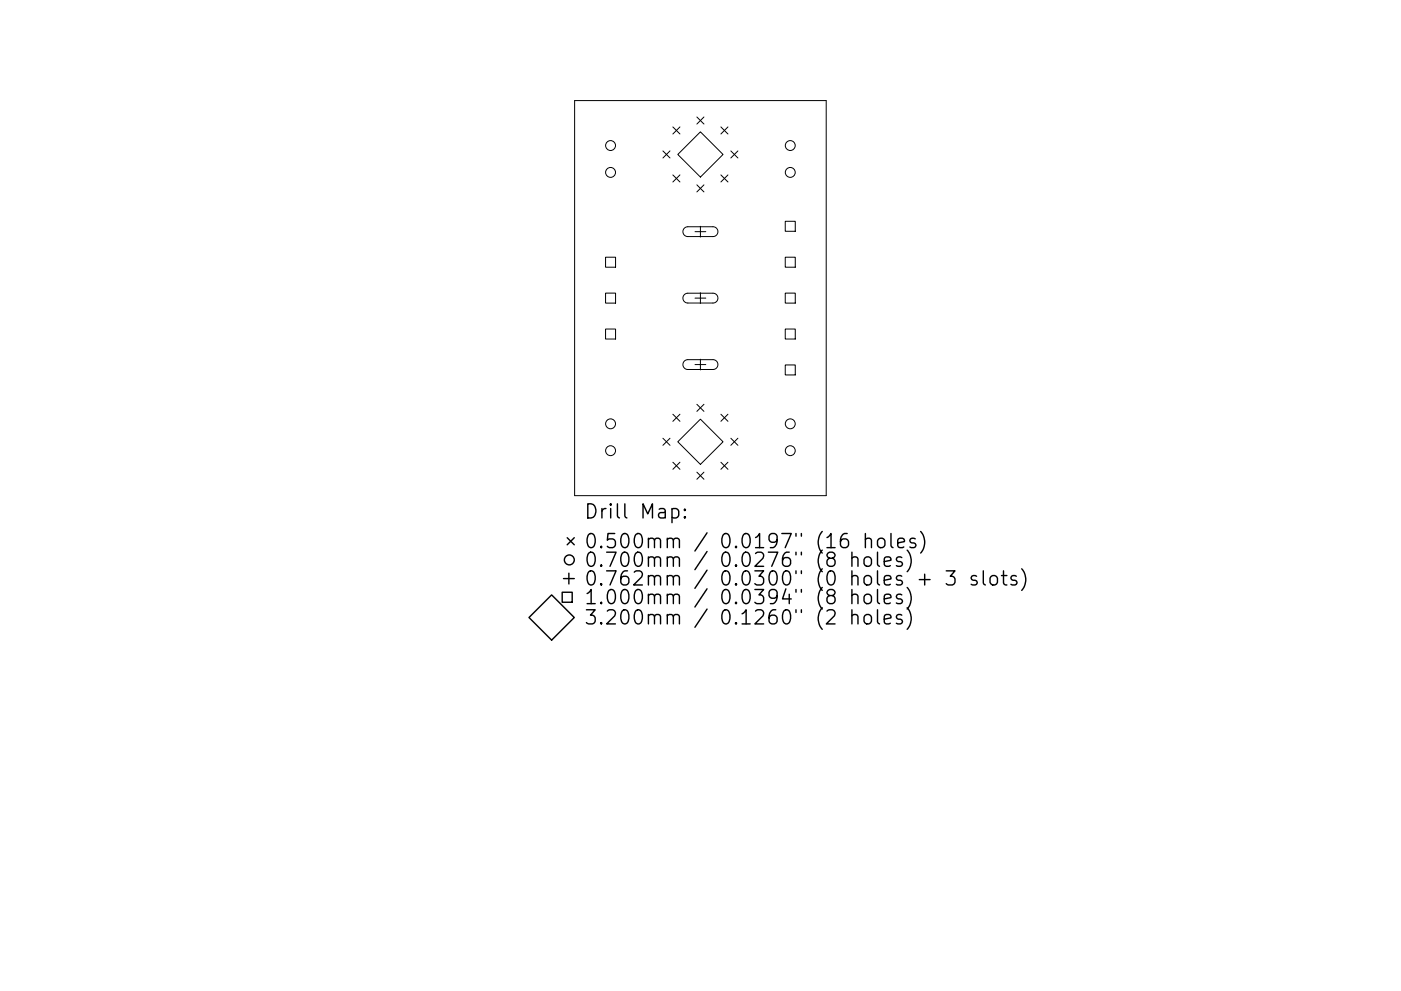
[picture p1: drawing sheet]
<svg xmlns="http://www.w3.org/2000/svg" width="297mm" height="210mm" viewBox="0 0 297 210" stroke-linecap="round" stroke-linejoin="round" font-family="sans-serif">
<defs><g id="words">
<g font-size="4.2">
<text x="123.8" y="110">Drill Map:</text>
<text x="123.8" y="116.3">0.500mm / 0.0197&quot; (16 holes)</text>
<text x="123.8" y="120.3">0.700mm / 0.0276&quot; (8 holes)</text>
<text x="123.8" y="124.3">0.762mm / 0.0300&quot; (0 holes + 3 slots)</text>
<text x="123.8" y="128.2">1.000mm / 0.0394&quot; (8 holes)</text>
<text x="123.8" y="132.5">3.200mm / 0.1260&quot; (2 holes)</text>
</g>
</g></defs>
<g fill="none" stroke="#000" stroke-width=".21">
<path d="M121.8 21.3h53.4v83.9h-53.4zM140.6 32l1.5 1.5M142.1 32l-1.5 1.5M142.7 26.9l1.5 1.5M142.7 37.1l1.5 1.5M143.7 32.8l4.8-4.8 4.8 4.8-4.8 4.8zM144.2 26.9l-1.5 1.5M144.2 37.1l-1.5 1.5M147.8 24.8l1.5 1.5M147.8 39.2l1.5 1.5M149.3 24.8l-1.5 1.5M149.3 39.2l-1.5 1.5"/>
<path d="M152.8 26.9l1.5 1.5M152.8 37.1l1.5 1.5M154.3 26.9l-1.5 1.5M154.3 37.1l-1.5 1.5M155 32l1.5 1.5M156.5 32l-1.5 1.5M128.4 54.6h2.1v2.1h-2.1zM145.1 48.4l.6-.3h5.5a1.04 1.04 0 0 1 1 1.1 1.04 1.04 0 0 1-1 1h-5.4a1.04 1.04 0 0 1-.9-.7 1.04 1.04 0 0 1 .2-1.1zM147.4 49.2h2.2M148.5 48v2.3M166.5 46.9h2.1v2.2h-2.1zM166.5 54.6h2.1v2.1h-2.1z"/>
<path d="M128.4 62.2h2.1v2.1h-2.1zM128.4 69.8h2.1v2.1h-2.1zM145.1 62.5l.6-.3h5.5a1.04 1.04 0 0 1 1 1.1 1.04 1.04 0 0 1-1 1h-5.4a1.04 1.04 0 0 1-.9-.7 1.04 1.04 0 0 1 .2-1.1zM145.1 76.6l.6-.3h5.5a1.04 1.04 0 0 1 1 1.1 1.04 1.04 0 0 1-1 1h-5.4a1.04 1.04 0 0 1-.9-.7 1.04 1.04 0 0 1 .2-1.1zM147.4 63.3h2.2M147.4 77.4h2.2M148.5 62.1v2.3M148.5 76.2v2.3M166.5 62.2h2.1v2.1h-2.1zM166.5 69.8h2.1v2.1h-2.1zM166.5 77.4h2.1v2.2h-2.1zM140.6 93l1.5 1.5"/>
<path d="M142.1 93l-1.5 1.5M142.7 87.9l1.5 1.5M142.7 98.1l1.5 1.5M143.7 93.7l4.8-4.8 4.8 4.8-4.8 4.8zM144.2 87.9l-1.5 1.5M144.2 98.1l-1.5 1.5M147.8 85.8l1.5 1.5M149.3 85.8l-1.5 1.5M152.8 98.1l1.5 1.5M152.8 87.9l1.5 1.5M154.3 87.9l-1.5 1.5M154.3 98.1l-1.5 1.5"/>
<path d="M155 93l1.5 1.5M156.5 93l-1.5 1.5M147.8 100.2l1.5 1.5M149.3 100.2l-1.5 1.5"/>
<circle cx="129.5" cy="30.9" r="1.05"/>
<circle cx="129.5" cy="36.6" r="1.05"/>
<circle cx="167.6" cy="30.9" r="1.05"/>
<circle cx="167.6" cy="36.6" r="1.05"/>
<circle cx="129.5" cy="89.9" r="1.05"/>
<circle cx="129.5" cy="95.6" r="1.05"/>
<circle cx="167.6" cy="89.9" r="1.05"/>
<circle cx="167.6" cy="95.6" r="1.05"/>
</g>
<g fill="none" stroke="#000" stroke-width=".3">
<path d="M120.3 114.1l1.5 1.5M121.8 114.1l-1.5 1.5M142.5 108l.8-.1 .6 .6v.8l-.3 .4-.3 .2-.8-.2M145.2 109.6l.1 .1-.1 .2-.2-.2 .2-.1v.3M145.2 108l.1 .2-.1 .1-.2-.1 .2-.2v.3M179.6 113.2a1.19 1.19 0 0 0-1.4 1.3v1.1l.3 .4 .8 .2 .5-.3 .1-1-.3-.4-.8-.2-.6 .6M180.6 118.4a.74 .74 0 0 1 1.3 .2v1.6M180.6 117.2v3M183.3 118.4a.81 .81 0 0 1 .8-.3 .81 .81 0 0 1 .7 .6v.9a.81 .81 0 0 1-.8 .6 .81 .81 0 0 1-.8-.6v-.9zM183.5 114.5a.75 .75 0 0 1 1.3 .1v1.6M183.5 113.2v3M186 117.2v2.5l.5 .5"/>
<path d="M186.2 114.5a.81 .81 0 0 1 .8-.3 .81 .81 0 0 1 .6 .6v.8a.81 .81 0 0 1-.8 .6 .81 .81 0 0 1-.8-.6v-.8zM187.5 119.2l1.4-.3-.1-.6-.9-.1-.4 .4v1.1l.1 .3 .3 .2 .9-.2M188.9 113.2v2.6l.4 .4M190.3 115.2l1.5-.3-.2-.6-.8-.1-.5 .4v1.2l.2 .2 .3 .2 .8-.2M191.2 118.3l-.7-.1-.5 .4 .2 .4 1 .3 .1 .3-.1 .4-.3 .2-.9-.2M192.3 116.7a3.4 3.4 0 0 1 0 4.6M194 114.3l-.7-.1-.4 .4 .1 .4 1 .3 .2 .3-.2 .4-.2 .2-.9-.2M195.2 112.8a3.4 3.4 0 0 1 0 4.5M112.2 131l4.8-4.8 4.8 4.8-4.8 4.8zM119.2 125.7h2.1v2.1h-2.1zM119.5 122.8h2.3M120.6 121.6v2.3"/>
<path d="M180.6 126.4a.74 .74 0 0 1 1.3 .1v1.6M180.6 130.7a.74 .74 0 0 1 1.3 .1v1.6M180.6 125.1v3M180.6 129.4v3M183.3 126.4a.81 .81 0 0 1 .8-.3 .81 .81 0 0 1 .7 .5v.9a.81 .81 0 0 1-.8 .6 .81 .81 0 0 1-.8-.6v-.9zM183.3 130.7a.81 .81 0 0 1 .8-.3 .81 .81 0 0 1 .7 .5v.9a.81 .81 0 0 1-.8 .6 .81 .81 0 0 1-.8-.6v-.9zM186 125.1v2.5l.5 .5M186 129.4v2.5l.5 .5M187.5 127.1l1.4-.3-.1-.6-.9-.1-.4 .4v1.1l.1 .3 .3 .2 .9-.2M187.5 131.4l1.4-.3-.1-.6-.9-.1-.4 .4v1.1l.1 .3 .3 .2 .9-.2M191.2 126.2l-.7-.1-.5 .4 .2 .4 1 .3 .1 .3-.1 .4-.3 .2-.9-.2M191.2 130.5l-.7-.1-.5 .4 .2 .4 1 .3 .1 .3-.1 .4-.3 .2-.9-.2"/>
<path d="M192.3 124.6a3.4 3.4 0 0 1 0 4.6M192.3 128.9a3.4 3.4 0 0 1 0 4.6M194.9 123h2.3M196 121.8v2.3M200.6 121.1h1.9l-1 1.2a.81 .81 0 0 1 1 .5v.7l-.3 .5-.3 .1h-.9l-.4-.3M207 122.3l-.7-.2-.4 .4 .1 .5 1 .3 .2 .2-.2 .5-.2 .1-.9-.1M208.5 121.1v2.6l.4 .4M210 122.4a.81 .81 0 0 1 .9-.3 .81 .81 0 0 1 .6 .6v.8a.81 .81 0 0 1-.8 .6 .81 .81 0 0 1-.8-.6v-.8zM212.3 122.1h1.2M212.8 121.1v2.6l.1 .3 .6 .1M215.5 122.3l-.7-.2-.5 .4 .2 .5 1 .3 .1 .2-.1 .5-.3 .1-.9-.1M216.6 120.7a3.4 3.4 0 0 1 0 4.6"/>
<circle cx="120.7" cy="118.8" r="1.05"/>
</g>
<use href="#words"/>
</svg>
